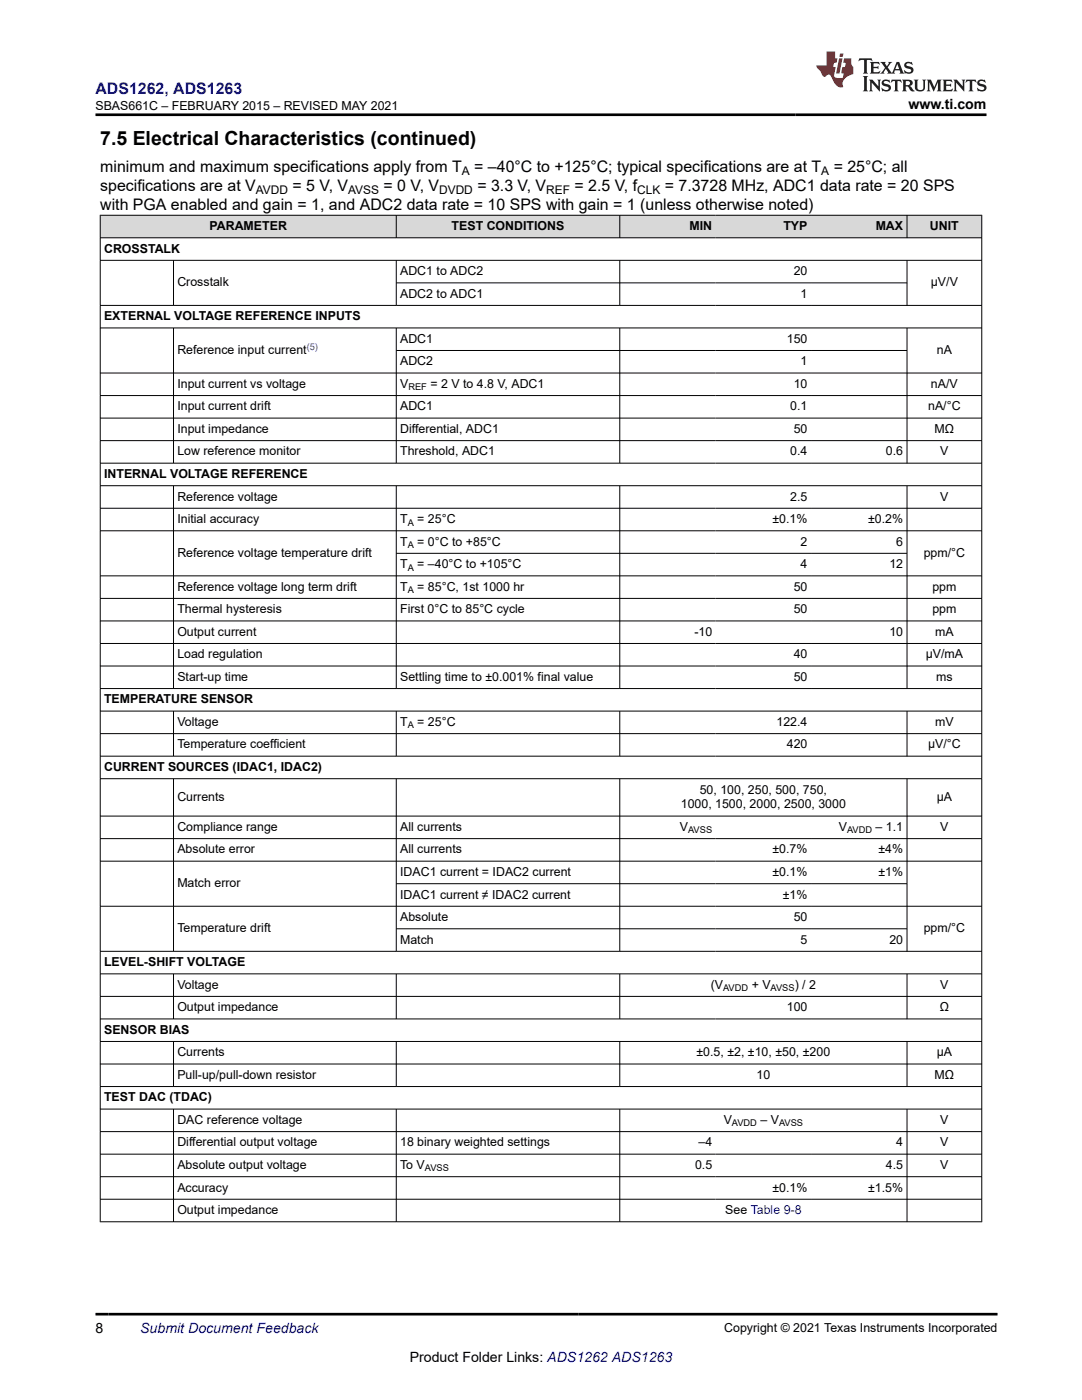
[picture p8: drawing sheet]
<svg xmlns="http://www.w3.org/2000/svg" width="216mm" height="279mm" viewBox="0 0 216 279" stroke-linecap="round" stroke-linejoin="round" font-family="sans-serif">
<defs><g id="words">
<text font-size="3.9" x="20" y="28.8">7.5 Electrical Characteristics (continued)</text>
<text font-size="3.2" fill="#00f" x="19" y="18.7">ADS1262, ADS1263</text>
<g font-size="3.2">
<text x="20" y="34.3">minimum and maximum specifications apply from T</text>
<text x="94.6" y="34.3">= –40°C to +125°C; typical specifications are at T</text>
<text x="166.4" y="34.3">= 25°C; all</text>
<text x="20" y="38.1">specifications are at V</text>
<text x="20" y="41.9">with PGA enabled and gain = 1, and ADC2 data rate = 10 SPS with gain = 1 (unless otherwise noted)</text>
<text x="58.4" y="38.1">= 5 V, V</text>
<text x="76.5" y="38.1">= 0 V, V</text>
<text x="95.3" y="38.1">= 3.3 V, V</text>
<text x="114.6" y="38.1">= 2.5 V, f</text>
<text x="132.7" y="38.1">= 7.3728 MHz, ADC1 data rate = 20 SPS</text>
</g>
<g font-size="2.8">
<text x="181.3" y="21.8">www.ti.com</text>
<text x="19" y="266.1">8</text>
<text x="81.8" y="271.7">Product Folder Links: ADS1262 ADS1263</text>
</g>
<text font-size="2.8" fill="#00f" x="28" y="266.1">Submit Document Feedback</text>
<g font-size="2.5">
<text x="19.1" y="21.9">SBAS661C – FEBRUARY 2015 – REVISED MAY 2021</text>
<text x="41.8" y="45.9">PARAMETER</text>
<text x="90.1" y="45.9">TEST CONDITIONS</text>
<text x="137.6" y="45.9">MIN</text>
<text x="156.3" y="45.9">TYP</text>
<text x="174.7" y="45.9">MAX</text>
<text x="185.6" y="45.9">UNIT</text>
<text x="20.8" y="50.4">CROSSTALK</text>
<text x="35.4" y="57.2">Crosstalk</text>
<text x="79.8" y="54.9">ADC1 to ADC2</text>
<text x="79.8" y="59.4">ADC2 to ADC1</text>
<text x="158.4" y="54.9">20</text>
<text x="159.8" y="59.4">1</text>
<text x="185.7" y="57.2">μV/V</text>
<text x="20.8" y="63.9">EXTERNAL VOLTAGE REFERENCE INPUTS</text>
<text x="35.4" y="70.7">Reference input current</text>
<text x="79.8" y="68.4">ADC1</text>
<text x="157" y="68.4">150</text>
<text x="186.9" y="70.7">nA</text>
<text x="35.4" y="77.4">Input current vs voltage</text>
<text x="79.8" y="72.9">ADC2</text>
<text x="79.8" y="77.4">V</text>
<text x="85.9" y="77.4">= 2 V to 4.8 V, ADC1</text>
<text x="158.4" y="77.4">10</text>
<text x="159.8" y="72.9">1</text>
<text x="185.8" y="77.4">nA/V</text>
<text x="35.4" y="81.9">Input current drift</text>
<text x="79.8" y="81.9">ADC1</text>
<text x="157.7" y="81.9">0.1</text>
<text x="185.2" y="81.9">nA/°C</text>
<text x="35.4" y="86.4">Input impedance</text>
<text x="79.8" y="86.4">Differential, ADC1</text>
<text x="158.4" y="86.4">50</text>
<text x="186.5" y="86.4">MΩ</text>
<text x="20.8" y="95.4">INTERNAL VOLTAGE REFERENCE</text>
<text x="35.4" y="90.9">Low reference monitor</text>
<text x="79.8" y="90.9">Threshold, ADC1</text>
<text x="157.7" y="90.9">0.4</text>
<text x="176.8" y="90.9">0.6</text>
<text x="187.6" y="90.9">V</text>
<text x="35.4" y="99.9">Reference voltage</text>
<text x="157.7" y="99.9">2.5</text>
<text x="187.6" y="99.9">V</text>
<text x="35.4" y="104.4">Initial accuracy</text>
<text x="79.8" y="104.4">T</text>
<text x="83.3" y="104.4">= 25°C</text>
<text x="154.1" y="104.4">±0.1%</text>
<text x="173.2" y="104.4">±0.2%</text>
<text x="35.4" y="111.1">Reference voltage temperature drift</text>
<text x="79.8" y="108.9">T</text>
<text x="79.8" y="113.4">T</text>
<text x="83.3" y="108.9">= 0°C to +85°C</text>
<text x="83.3" y="113.4">= –40°C to +105°C</text>
<text x="159.8" y="108.9">2</text>
<text x="159.8" y="113.4">4</text>
<text x="177.5" y="113.4">12</text>
<text x="178.8" y="108.9">6</text>
<text x="184.3" y="111.1">ppm/°C</text>
<text x="35.4" y="117.9">Reference voltage long term drift</text>
<text x="79.8" y="117.9">T</text>
<text x="83.3" y="117.9">= 85°C, 1st 1000 hr</text>
<text x="158.4" y="117.9">50</text>
<text x="186" y="117.9">ppm</text>
<text x="35.4" y="122.4">Thermal hysteresis</text>
<text x="79.8" y="122.4">First 0°C to 85°C cycle</text>
<text x="158.4" y="122.4">50</text>
<text x="186" y="122.4">ppm</text>
<text x="35.4" y="126.9">Output current</text>
<text x="35.4" y="131.4">Load regulation</text>
<text x="138.5" y="126.9">-10</text>
<text x="158.4" y="131.4">40</text>
<text x="177.5" y="126.9">10</text>
<text x="184.7" y="131.4">μV/mA</text>
<text x="186.6" y="126.9">mA</text>
<text x="35.4" y="135.9">Start-up time</text>
<text x="79.8" y="135.9">Settling time to ±0.001% final value</text>
<text x="158.4" y="135.9">50</text>
<text x="186.8" y="135.9">ms</text>
<text x="20.8" y="140.4">TEMPERATURE SENSOR</text>
<text x="35.4" y="144.9">Voltage</text>
<text x="35.4" y="149.4">Temperature coefficient</text>
<text x="79.8" y="144.9">T</text>
<text x="83.3" y="144.9">= 25°C</text>
<text x="154.9" y="144.9">122.4</text>
<text x="157" y="149.4">420</text>
<text x="185.2" y="149.4">μV/°C</text>
<text x="186.6" y="144.9">mV</text>
<text x="20.8" y="153.9">CURRENT SOURCES (IDAC1, IDAC2)</text>
<text x="35.4" y="159.8">Currents</text>
<text x="135.8" y="161.3">1000, 1500, 2000, 2500, 3000</text>
<text x="139.6" y="158.4">50, 100, 250, 500, 750,</text>
<text x="186.9" y="159.8">μA</text>
<text x="35.4" y="165.8">Compliance range</text>
<text x="79.8" y="165.8">All currents</text>
<text x="135.7" y="165.8">V</text>
<text x="167.4" y="165.8">V</text>
<text x="174.7" y="165.8">– 1.1</text>
<text x="187.6" y="165.8">V</text>
<text x="35.4" y="170.3">Absolute error</text>
<text x="79.8" y="170.3">All currents</text>
<text x="154.1" y="170.3">±0.7%</text>
<text x="175.3" y="170.3">±4%</text>
<text x="35.4" y="177.1">Match error</text>
<text x="79.8" y="179.3">IDAC1 current ≠ IDAC2 current</text>
<text x="79.8" y="174.8">IDAC1 current = IDAC2 current</text>
<text x="154.1" y="174.8">±0.1%</text>
<text x="156.2" y="179.3">±1%</text>
<text x="175.3" y="174.8">±1%</text>
<text x="79.8" y="183.8">Absolute</text>
<text x="158.4" y="183.8">50</text>
<text x="35.4" y="186.1">Temperature drift</text>
<text x="79.8" y="188.3">Match</text>
<text x="159.8" y="188.3">5</text>
<text x="177.5" y="188.3">20</text>
<text x="184.3" y="186.1">ppm/°C</text>
<text x="20.8" y="192.8">LEVEL-SHIFT VOLTAGE</text>
<text x="35.4" y="197.3">Voltage</text>
<text x="141.8" y="197.3">(V</text>
<text x="150" y="197.3">+ V</text>
<text x="158.6" y="197.3">) / 2</text>
<text x="187.6" y="197.3">V</text>
<text x="35.4" y="201.8">Output impedance</text>
<text x="157" y="201.8">100</text>
<text x="187.5" y="201.8">Ω</text>
<text x="20.8" y="206.3">SENSOR BIAS</text>
<text x="35.4" y="210.8">Currents</text>
<text x="35.4" y="215.3">Pull-up/pull-down resistor</text>
<text x="139" y="210.8">±0.5, ±2, ±10, ±50, ±200</text>
<text x="151" y="215.3">10</text>
<text x="186.5" y="215.3">MΩ</text>
<text x="186.9" y="210.8">μA</text>
<text x="20.8" y="219.8">TEST DAC (TDAC)</text>
<text x="35.4" y="224.3">DAC reference voltage</text>
<text x="144.4" y="224.3">V</text>
<text x="151.7" y="224.3">– V</text>
<text x="187.6" y="224.3">V</text>
<text x="35.4" y="228.8">Differential output voltage</text>
<text x="35.4" y="233.3">Absolute output voltage</text>
<text x="79.8" y="228.8">18 binary weighted settings</text>
<text x="79.8" y="233.3">To V</text>
<text x="138.7" y="233.3">0.5</text>
<text x="139.4" y="228.8">–4</text>
<text x="176.8" y="233.3">4.5</text>
<text x="178.8" y="228.8">4</text>
<text x="187.6" y="228.8">V</text>
<text x="187.6" y="233.3">V</text>
<text x="35.4" y="237.8">Accuracy</text>
<text x="154.1" y="237.8">±0.1%</text>
<text x="173.2" y="237.8">±1.5%</text>
<text x="35.4" y="242.3">Output impedance</text>
<text x="144.7" y="242.3">See Table 9-8</text>
<text x="144.5" y="265.8">Copyright © 2021 Texas Instruments Incorporated</text>
</g>
<g font-size="2.4">
<text x="92.2" y="34.9">A</text>
<text x="163.9" y="34.9">A</text>
<text x="51.1" y="38.7">AVDD</text>
<text x="69.5" y="38.7">AVSS</text>
<text x="87.6" y="38.7">DVDD</text>
<text x="109" y="38.7">REF</text>
<text x="127.1" y="38.7">CLK</text>
</g>
<text font-size="1.9" fill="#00f" x="61.2" y="69.8">(5)</text>
<g font-size="1.9">
<text x="81.5" y="77.9">REF</text>
<text x="81.3" y="104.9">A</text>
<text x="81.3" y="109.4">A</text>
<text x="81.3" y="113.9">A</text>
<text x="81.3" y="118.4">A</text>
<text x="81.3" y="145.4">A</text>
<text x="137.3" y="166.3">AVSS</text>
<text x="169" y="166.3">AVDD</text>
<text x="144.3" y="197.8">AVDD</text>
<text x="153.8" y="197.8">AVSS</text>
<text x="146" y="224.8">AVDD</text>
<text x="155.4" y="224.8">AVSS</text>
<text x="84.8" y="233.8">AVSS</text>
</g>
</g></defs>
<g fill="#d8d8d8">
<path d="M20 43h175.9v4.5h-175.9z" fill-rule="evenodd"/>
<path d="M20.1 43h58.9v4.4h-58.9z" fill-rule="evenodd"/>
<path d="M79.1 43h44.5v4.4h-44.5z" fill-rule="evenodd"/>
<path d="M123.7 43h19.1v4.4h-19.1z" fill-rule="evenodd"/>
<path d="M142.8 43h19v4.4h-19z" fill-rule="evenodd"/>
<path d="M161.8 43h19.1v4.4h-19.1z" fill-rule="evenodd"/>
<path d="M181 43h14.8v4.4h-14.8z" fill-rule="evenodd"/>
</g>
<g fill="none" stroke="#000" stroke-width=".2">
<path d="M19.9 43h176.1M19.9 47.5h176.1M19.9 52h176.1M20 42.9v201M34.6 52v9M79.1 42.9v4.6M79.1 52v9M79.1 56.5h101.9M123.7 42.9v4.6M123.7 52v9M181 42.9v4.6M181 52v9"/>
<path d="M195.9 42.9v201M19.9 61h176.1M19.9 65.4h176.1M19.9 74.4h176.1M19.9 78.9h176.1M34.6 65.4v27.1M79.1 65.4v27.1M79.1 69.9h101.9M123.7 65.4v27.1M181 65.4v27.1M19.9 83.4h176.1M19.9 87.9h176.1"/>
<path d="M19.9 92.4h176.1M19.9 96.9h176.1M34.6 96.9v40.6M79.1 96.9v40.6M123.7 96.9v40.6M181 96.9v40.6M19.9 101.4h176.1M19.9 105.9h176.1M19.9 114.9h176.1M19.9 119.4h176.1M79.1 110.4h101.9M19.9 123.9h176.1"/>
<path d="M19.9 128.4h176.1M19.9 132.9h176.1M19.9 137.4h176.1M19.9 141.9h176.1M19.9 146.4h176.1M19.9 150.9h176.1M19.9 155.4h176.1M34.6 141.9v9.1M34.6 155.4v34.5M79.1 141.9v9.1M79.1 155.4v34.5M123.7 141.9v9.1"/>
<path d="M123.7 155.4v34.5M181 155.4v34.5M181 141.9v9.1M19.9 162.9h176.1M19.9 167.4h176.1M19.9 171.9h176.1M79.1 176.4h101.9M19.9 180.9h176.1M19.9 189.9h176.1M19.9 194.4h176.1M19.9 198.9h176.1M34.6 194.4v9"/>
<path d="M79.1 194.4v9M79.1 185.4h101.9M123.7 194.4v9M181 194.4v9M19.9 203.3h176.1M19.9 207.8h176.1M19.9 212.3h176.1M19.9 216.8h176.1M34.6 207.8v9.1M79.1 207.8v9.1M123.7 207.8v9.1M181 207.8v9.1"/>
<path d="M19.9 221.3h176.1M19.9 225.8h176.1M19.9 230.3h176.1M19.9 234.8h176.1M19.9 239.3h176.1M34.6 221.3v22.6M79.1 221.3v22.6M123.7 221.3v22.6M181 221.3v22.6M19.9 243.8h176.1"/>
</g>
<path d="M171.5 11.6l-.2 .6 .5-.2h.6v.1v2.2l-.2 .4h1l-.2-.4v-2.2v-.1h.5l.6 .2-.2-.6zM173.6 12.4l.2 .3v1.6l-.2 .4h1.9l.1-.6a1.08 1.08 0 0 1-1.3 .2v-.7h.6l.4 .2v-.7l-.4 .2h-.6v-.5l.2-.2a1 1 0 0 1 1 .3l-.1-.5zM175.7 12.4l.9 1.1-1 1.2h.9l-.2-.2 .5-.8 .4 .8-.2 .2h1.6l-.2-.2 .2-.5h.9l.1 .5-.1 .2h.9l-.2-.4-.8-1.9h-.5l-.9 2.1-.9-1.1 .9-1h-.8l.2 .2-.4 .6-.4-.6 .2-.2zM179 12.8l.4 1h-.7zM180.7 12.5a.65 .65 0 0 0-.2 .7 .65 .65 0 0 0 .6 .5l.6 .1 .1 .3a.79 .79 0 0 1-.7 .4 .79 .79 0 0 1-.7-.5l.1 .7 .2-.1a.93 .93 0 0 0 1.1 0 .93 .93 0 0 0 .4-.9 1.46 1.46 0 0 0-1.2-.6l-.1-.3a1.09 1.09 0 0 1 1.2 .2l-.2-.6-.1 .1-.5-.2zM172.2 15.2l.2 .4v2.2l-.2 .4h1l-.2-.4v-2.2l.2-.4zM173.4 15.9l.2 .4v1.5l-.2 .4h.8l-.3-.4 .1-1.3 1.6 1.8v-2l.2-.4h-.7l.1 .2 .1 1.1-1.2-1.3zM176.2 16a.65 .65 0 0 0-.2 .8 .65 .65 0 0 0 .6 .4l.6 .2 .1 .2a.79 .79 0 0 1-.7 .4 .79 .79 0 0 1-.7-.5l.1 .7 .2-.1a.93 .93 0 0 0 1.1 .1 .93 .93 0 0 0 .4-1 1.46 1.46 0 0 0-1.2-.5l-.1-.4a1.09 1.09 0 0 1 1.2 .2l-.1-.6-.2 .1-.5-.1zM177.9 15.9l-.1 .6a.63 .63 0 0 1 .8-.3v1.6l-.3 .4h1l-.2-.4v-1.6a.66 .66 0 0 1 .8 .3l-.1-.6zM180 15.9l.2 .4v1.5l-.2 .4h1l-.2-.2-.1-.7h.5l.1 .2a.79 .79 0 0 0 1.2 .6l-1-.9a.61 .61 0 0 0 .6-.6 .61 .61 0 0 0-.5-.7zM180.8 16.2h.1a.47 .47 0 0 1 .5 .1 .47 .47 0 0 1 .1 .5l-.1 .1-.7 .1zM182.3 15.9l.2 .2a2.27 2.27 0 0 0 .4 2 1.04 1.04 0 0 0 1.7-.7v-1.3l.2-.2h-.8l.2 .4v1.1a.6 .6 0 0 1-.6 .6 .6 .6 0 0 1-.6-.6v-1.1l.3-.4zM184.9 15.9l.2 .4v1.5l-.2 .4h.8l-.3-.4v-1.4l.9 1.9 .9-1.9v1.4l-.3 .4h1l-.2-.4v-1.5l.2-.4h-.8l-.7 1.5-.6-1.5zM188.1 15.9l.2 .4v1.5l-.2 .4h1.9l.1-.6a1.09 1.09 0 0 1-1.3 .2v-.7h.6l.4 .2v-.6l-.4 .2h-.6v-.6l.2-.1a1.01 1.01 0 0 1 1 .3l-.1-.6zM190.2 15.9l.3 .4v1.5l-.3 .4h.8l-.2-.4v-1.3l1.6 1.8v-2l.2-.4h-.7l.2 .2v1.1l-1.2-1.3zM192.8 15.9l-.1 .6a.63 .63 0 0 1 .8-.3v1.6l-.3 .4h1l-.2-.4v-1.6a.66 .66 0 0 1 .8 .3l-.1-.6zM195.2 16a.65 .65 0 0 0-.2 .8 .65 .65 0 0 0 .6 .4l.6 .2 .2 .2a.79 .79 0 0 1-.7 .4 .79 .79 0 0 1-.7-.5l.1 .7 .2-.1a.93 .93 0 0 0 1 .1 .93 .93 0 0 0 .5-1 1.46 1.46 0 0 0-1.3-.5v-.4a1.09 1.09 0 0 1 1.2 .2l-.2-.6-.2 .1-.5-.1z" fill="#231f20"/>
<path d="M164.9 10.3v2.7h-2l.1 .4 .8 1a.95 .95 0 0 0 1 .9 .59 .59 0 0 1 .5-.4 .59 .59 0 0 1 .5 .3l.4 .8a1.59 1.59 0 0 0 2.1 1.4 1.61 1.61 0 0 1 1-2.3l1-.3-.1-1.5a1.59 1.59 0 0 1-.3-1.7h-1.5l-.2 .9h.6l-.2 .9h-.5l-.2 .9v.3l.4 .1-.1 .9h-.7a.73 .73 0 0 1-1-.7l.3-1.5h-.5l.1-.9h.5l.2-.9h-.5v-1.3zM167.4 11.6l-.6 3.1h.7l.6-3.1zM167.6 10.7l-.1 .6h.7l.1-.6z" fill="#ed1c24"/>
<path d="M19 22.9h177.8M19 262.3h180" fill="none" stroke="#000" stroke-width=".53"/>
<use href="#words"/>
</svg>
